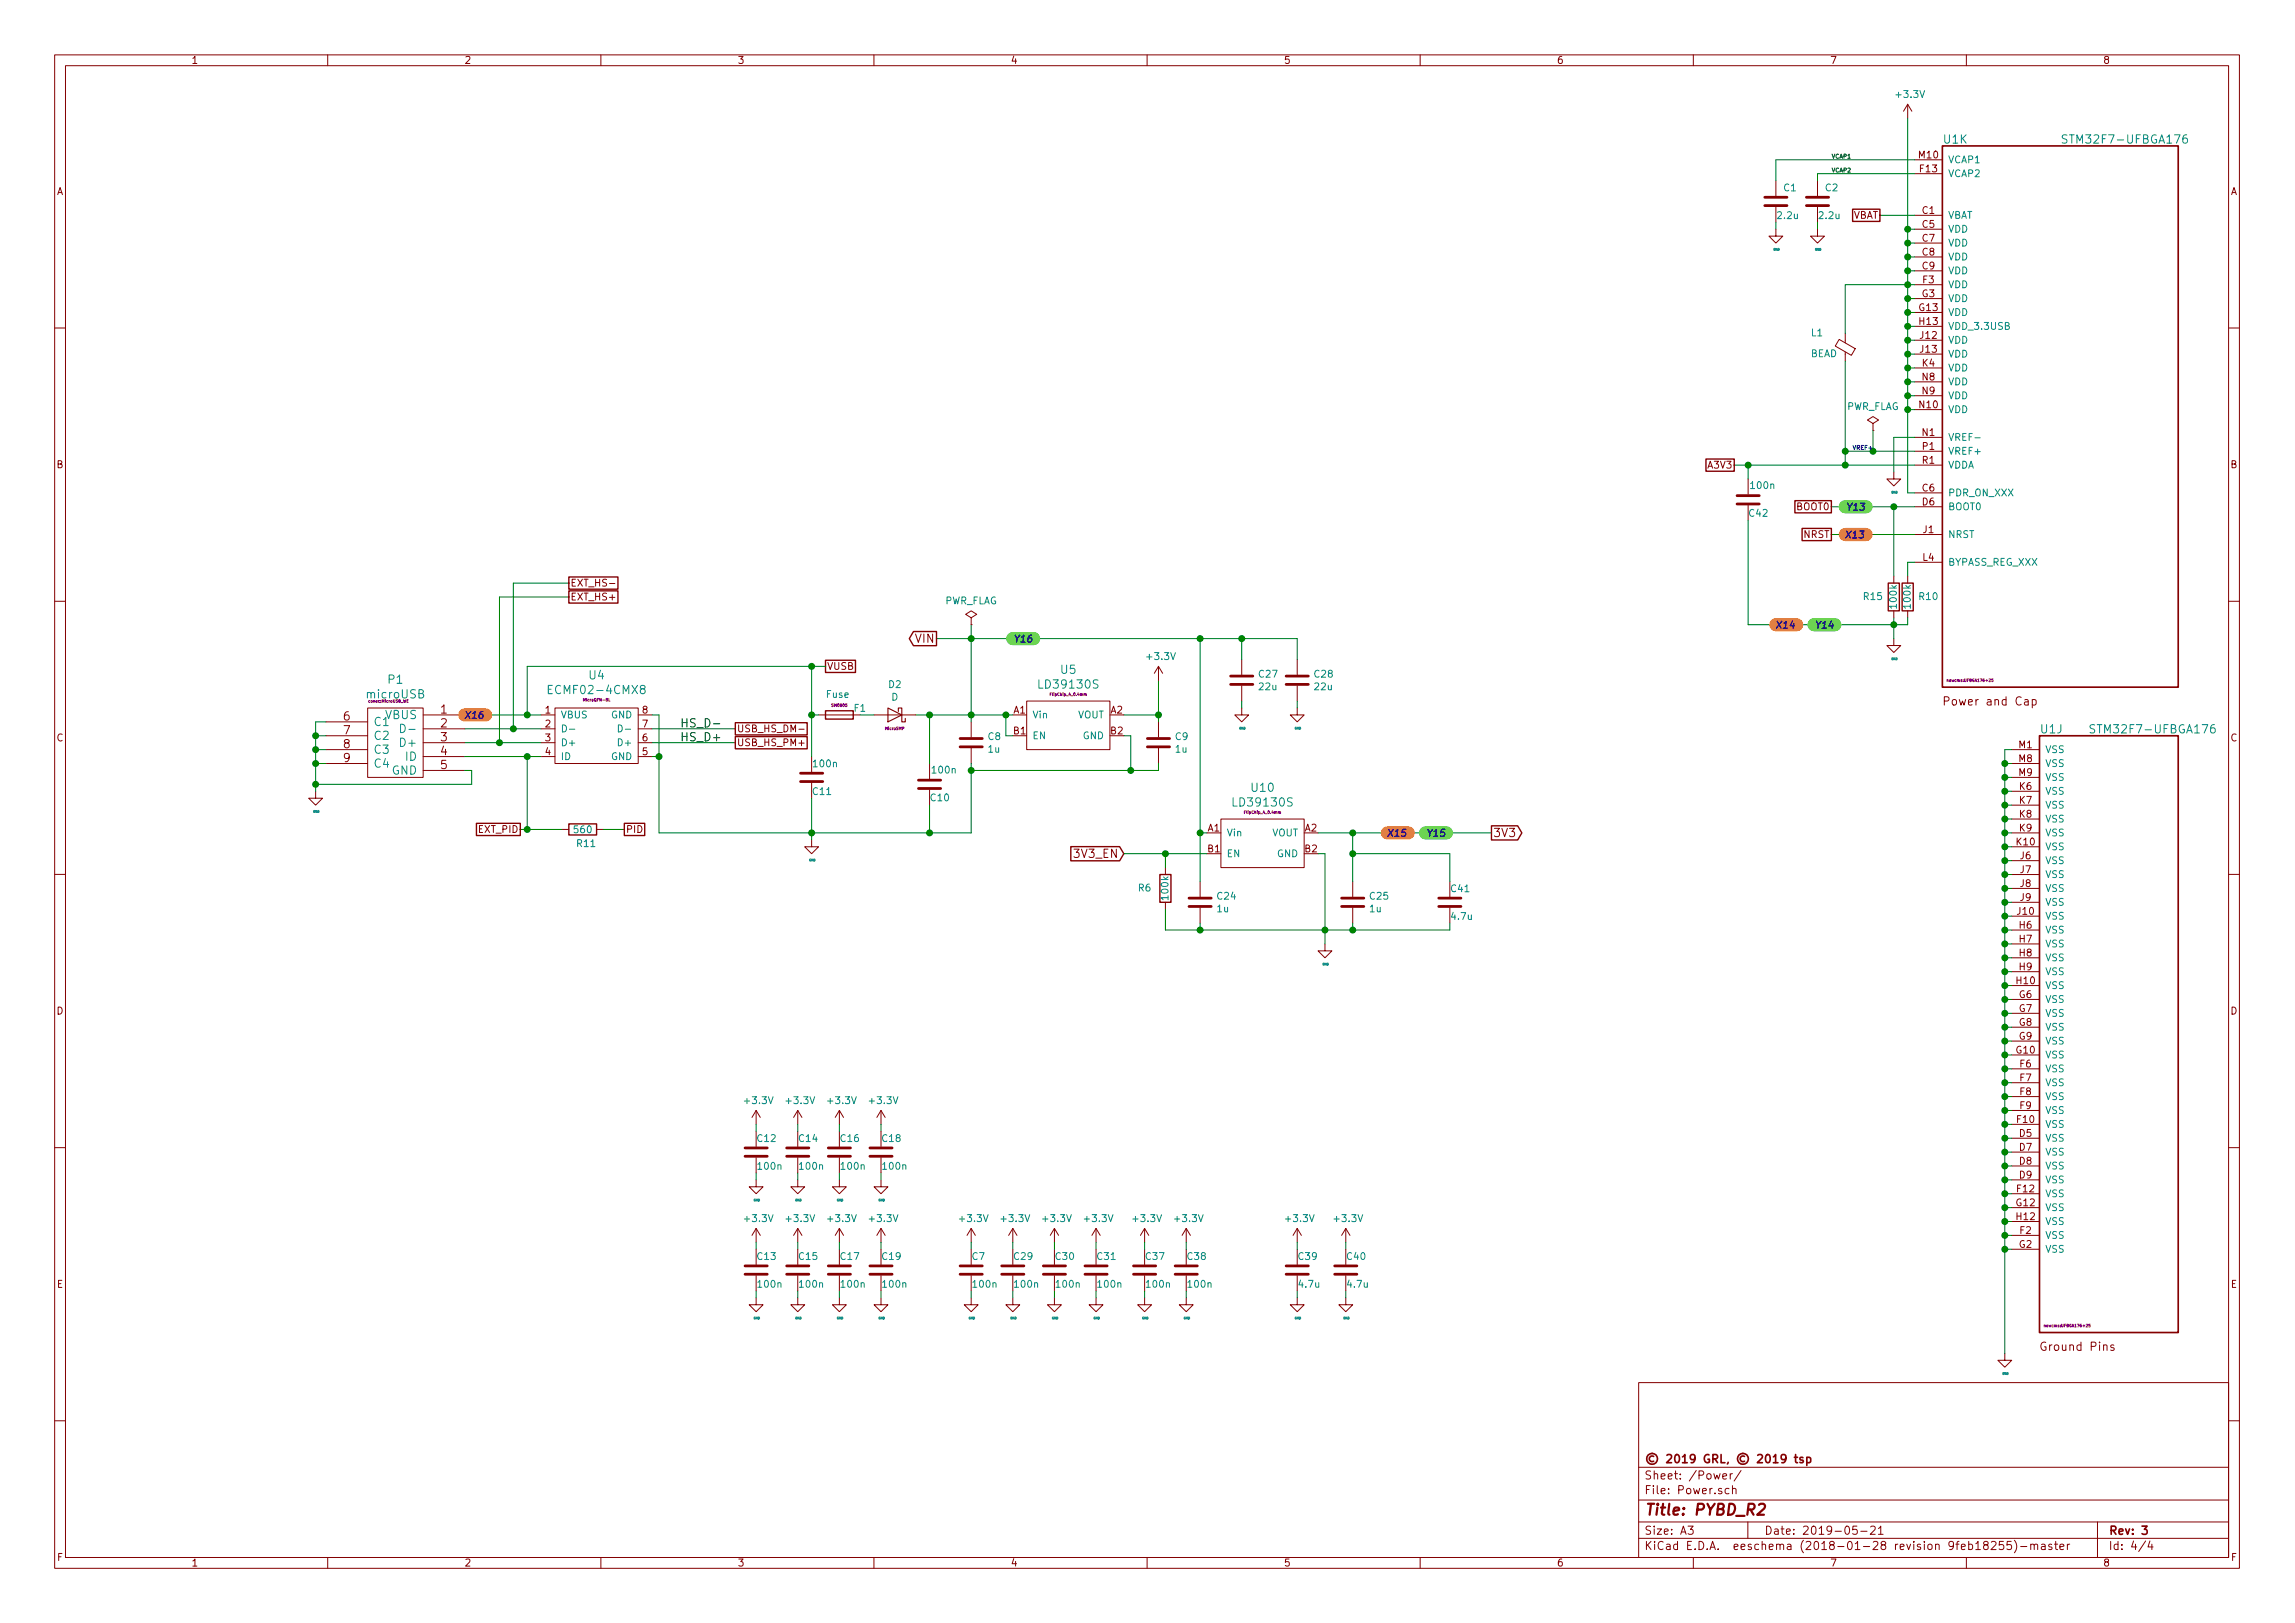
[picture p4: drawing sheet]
<svg xmlns="http://www.w3.org/2000/svg" width="420mm" height="297mm" viewBox="0 0 420 297" stroke-linecap="round" stroke-linejoin="round" font-family="sans-serif">
<defs><g id="words">
<text font-size="2.8" fill="#840000" x="301" y="277.3">Title: PYBD_R2</text>
<g font-size="2.1" fill="#008484">
<text x="355.9" y="26.3">U1K</text>
<text x="378.5" y="26.3">STM32F7-UFBGA176</text>
<text x="71.1" y="125.1">P1</text>
<text x="107.9" y="124.3">U4</text>
<text x="194.2" y="123.3">U5</text>
<text x="70.6" y="131.6">VBUS</text>
<text x="101.1" y="127">ECMF02-4CMX8</text>
<text x="190.5" y="126">LD39130S</text>
<text x="68.3" y="132.9">C1</text>
<text x="68.3" y="135.4">C2</text>
<text x="68.3" y="138">C3</text>
<text x="73.7" y="136.7">D+</text>
<text x="373.6" y="134.2">U1J</text>
<text x="383.6" y="134.2">STM32F7-UFBGA176</text>
<text x="68.3" y="140.5">C4</text>
<text x="71.7" y="141.8">GND</text>
<text x="74.3" y="139.2">ID</text>
<text x="226.1" y="147.6">LD39130S</text>
<text x="229.2" y="144.9">U10</text>
</g>
<g font-size="2.1" fill="#840000">
<text x="167.7" y="117.6">VIN</text>
<text x="62.9" y="131.9">6</text>
<text x="80.7" y="130.6">1</text>
<text x="356.7" y="129.1">Power and Cap</text>
<text x="62.9" y="134.4">7</text>
<text x="62.9" y="136.9">8</text>
<text x="80.7" y="133.1">2</text>
<text x="80.7" y="135.7">3</text>
<text x="62.9" y="139.5">9</text>
<text x="80.7" y="138.2">4</text>
<text x="80.7" y="140.8">5</text>
<text x="273.3" y="153.2">3V3</text>
<text x="196.9" y="157">3V3_EN</text>
<text x="374" y="247.2">Ground Pins</text>
<text x="301" y="267.8">© 2019 GRL, © 2019 tsp</text>
<text x="301" y="273.5">File: Power.sch</text>
<text x="301" y="270.8">Sheet: /Power/</text>
<text x="301" y="280.9">Size: A3</text>
<text x="323" y="280.9">Date: 2019-05-21</text>
<text x="386" y="280.9">Rev: 3</text>
<text x="301" y="283.7">KiCad E.D.A. eeschema (2018-01-28 revision 9feb18255)-master</text>
<text x="386" y="283.7">Id: 4/4</text>
</g>
<text font-size="2.1" fill="#840084" x="67.3" y="127.8">microUSB</text>
<g font-size="2.1">
<text x="124.5" y="133.1">HS_D-</text>
<text x="124.5" y="135.7">HS_D+</text>
</g>
<g font-size="1.8" fill="#840000">
<text x="35" y="11.7">1</text>
<text x="85" y="11.7">2</text>
<text x="135" y="11.7">3</text>
<text x="185" y="11.7">4</text>
<text x="235" y="11.7">5</text>
<text x="285" y="11.7">6</text>
<text x="335" y="11.7">7</text>
<text x="385" y="11.7">8</text>
<text x="351.4" y="29">M10</text>
<text x="10.4" y="35.7">A</text>
<text x="351.5" y="31.5">F13</text>
<text x="408.4" y="35.7">A</text>
<text x="339.1" y="40">VBAT</text>
<text x="351.9" y="39.2">C1</text>
<text x="351.9" y="41.7">C5</text>
<text x="351.9" y="44.2">C7</text>
<text x="351.9" y="46.8">C8</text>
<text x="351.9" y="49.3">C9</text>
<text x="352" y="51.9">F3</text>
<text x="351.4" y="56.9">G13</text>
<text x="351.4" y="59.5">H13</text>
<text x="351.9" y="54.4">G3</text>
<text x="351.6" y="62">J12</text>
<text x="351.6" y="64.6">J13</text>
<text x="351.9" y="67.1">K4</text>
<text x="351.9" y="69.6">N8</text>
<text x="351.4" y="74.7">N10</text>
<text x="351.9" y="72.2">N9</text>
<text x="351.9" y="79.8">N1</text>
<text x="352" y="82.3">P1</text>
<text x="10.4" y="85.7">B</text>
<text x="312.8" y="85.8">A3V3</text>
<text x="351.9" y="90">C6</text>
<text x="351.9" y="84.9">R1</text>
<text x="408.4" y="85.7">B</text>
<text x="328.9" y="93.4">BOOT0</text>
<text x="351.9" y="92.5">D6</text>
<text x="330.2" y="98.5">NRST</text>
<text x="352.1" y="97.6">J1</text>
<text x="104.4" y="107.4">EXT_HS-</text>
<text x="352" y="102.7">L4</text>
<text x="104.4" y="109.9">EXT_HS+</text>
<text x="151.4" y="122.6">VUSB</text>
<text x="99.8" y="130.6">1</text>
<text x="117.6" y="130.6">8</text>
<text x="185.6" y="130.6">A1</text>
<text x="203.4" y="130.6">A2</text>
<text x="10.4" y="135.7">C</text>
<text x="99.8" y="133.1">2</text>
<text x="99.8" y="135.7">3</text>
<text x="117.6" y="135.7">6</text>
<text x="117.6" y="133.1">7</text>
<text x="134.9" y="134">USB_HS_DM-</text>
<text x="134.9" y="136.6">USB_HS_PM+</text>
<text x="185.6" y="134.4">B1</text>
<text x="203.4" y="134.4">B2</text>
<text x="369.6" y="136.9">M1</text>
<text x="408.4" y="135.7">C</text>
<text x="99.8" y="138.2">4</text>
<text x="117.6" y="138.2">5</text>
<text x="369.6" y="139.5">M8</text>
<text x="369.6" y="142">M9</text>
<text x="369.7" y="144.6">K6</text>
<text x="369.7" y="147.1">K7</text>
<text x="369.7" y="149.6">K8</text>
<text x="87.6" y="152.4">EXT_PID</text>
<text x="114.6" y="152.4">PID</text>
<text x="221.1" y="152.2">A1</text>
<text x="221.1" y="156">B1</text>
<text x="238.9" y="152.2">A2</text>
<text x="238.9" y="156">B2</text>
<text x="369.2" y="154.7">K10</text>
<text x="369.7" y="152.2">K9</text>
<text x="369.9" y="157.3">J6</text>
<text x="369.9" y="159.8">J7</text>
<text x="369.4" y="167.4">J10</text>
<text x="369.9" y="162.3">J8</text>
<text x="369.9" y="164.9">J9</text>
<text x="369.7" y="170">H6</text>
<text x="369.7" y="172.5">H7</text>
<text x="369.7" y="175">H8</text>
<text x="369.7" y="177.6">H9</text>
<text x="10.4" y="185.7">D</text>
<text x="369.2" y="180.1">H10</text>
<text x="369.7" y="182.7">G6</text>
<text x="369.7" y="185.2">G7</text>
<text x="408.4" y="185.7">D</text>
<text x="369.7" y="187.7">G8</text>
<text x="369.7" y="190.3">G9</text>
<text x="369.2" y="192.8">G10</text>
<text x="369.8" y="195.4">F6</text>
<text x="369.8" y="197.9">F7</text>
<text x="369.8" y="200.4">F8</text>
<text x="369.8" y="203">F9</text>
<text x="369.3" y="205.5">F10</text>
<text x="369.7" y="208.1">D5</text>
<text x="369.7" y="210.6">D7</text>
<text x="369.7" y="213.1">D8</text>
<text x="369.7" y="215.7">D9</text>
<text x="369.2" y="220.8">G12</text>
<text x="369.3" y="218.2">F12</text>
<text x="369.2" y="223.3">H12</text>
<text x="369.8" y="225.8">F2</text>
<text x="369.7" y="228.4">G2</text>
<text x="10.4" y="235.7">E</text>
<text x="408.4" y="235.7">E</text>
<text x="10.5" y="285.7">F</text>
<text x="35" y="286.7">1</text>
<text x="85" y="286.7">2</text>
<text x="135" y="286.7">3</text>
<text x="185" y="286.7">4</text>
<text x="235" y="286.7">5</text>
<text x="285" y="286.7">6</text>
<text x="335" y="286.7">7</text>
<text x="385" y="286.7">8</text>
<text x="408.5" y="285.7">F</text>
</g>
<g font-size="1.8" fill="#008484">
<text x="347.3" y="17.9">+3.3V</text>
<text x="356.6" y="29.9">VCAP1</text>
<text x="326.6" y="35">C1</text>
<text x="334.2" y="35">C2</text>
<text x="356.6" y="32.4">VCAP2</text>
<text x="325.5" y="40.1">2.2u</text>
<text x="333.1" y="40.1">2.2u</text>
<text x="356.6" y="40">VBAT</text>
<text x="356.6" y="42.6">VDD</text>
<text x="356.6" y="45.1">VDD</text>
<text x="356.6" y="47.7">VDD</text>
<text x="356.6" y="50.2">VDD</text>
<text x="356.6" y="52.7">VDD</text>
<text x="356.6" y="57.8">VDD</text>
<text x="356.6" y="55.3">VDD</text>
<text x="331.4" y="65.4">BEAD</text>
<text x="331.6" y="61.6">L1</text>
<text x="356.6" y="60.4">VDD_3.3USB</text>
<text x="356.6" y="62.9">VDD</text>
<text x="356.6" y="65.4">VDD</text>
<text x="356.6" y="68">VDD</text>
<text x="356.6" y="70.5">VDD</text>
<text x="337.9" y="75">PWR_FLAG</text>
<text x="356.6" y="75.6">VDD</text>
<text x="356.6" y="73.1">VDD</text>
<text x="356.6" y="80.7">VREF-</text>
<text x="356.6" y="83.2">VREF+</text>
<text x="320.6" y="89.5">100n</text>
<text x="356.6" y="85.8">VDDA</text>
<text x="320.3" y="94.6">C42</text>
<text x="356.6" y="90.8">PDR_ON_XXX</text>
<text x="356.6" y="93.4">BOOT0</text>
<text x="356.6" y="98.5">NRST</text>
<text x="356.6" y="103.5">BYPASS_REG_XXX</text>
<text x="172.8" y="110.6">PWR_FLAG</text>
<text x="341.2" y="109.8">R15</text>
<text x="347.3" y="111.2" transform="rotate(-90 347.3 111.2)">100k</text>
<text x="349.8" y="111.2" transform="rotate(-90 349.8 111.2)">100k</text>
<text x="351.4" y="109.8">R10</text>
<text x="162.7" y="125.9">D2</text>
<text x="210.1" y="120.8">+3.3V</text>
<text x="230.5" y="124">C27</text>
<text x="240.7" y="124">C28</text>
<text x="102.6" y="131.5">VBUS</text>
<text x="111.9" y="131.5">GND</text>
<text x="151.3" y="127.7">Fuse</text>
<text x="156.4" y="130.3">F1</text>
<text x="163.2" y="128.2">D</text>
<text x="189" y="131.5">Vin</text>
<text x="197.3" y="131.5">VOUT</text>
<text x="230.6" y="126.3">22u</text>
<text x="240.7" y="126.3">22u</text>
<text x="102.6" y="136.6">D+</text>
<text x="113.5" y="136.6">D+</text>
<text x="180.9" y="135.4">C8</text>
<text x="180.9" y="137.8">1u</text>
<text x="189" y="135.3">EN</text>
<text x="198.2" y="135.3">GND</text>
<text x="215.2" y="135.4">C9</text>
<text x="215.2" y="137.8">1u</text>
<text x="374.4" y="137.8">VSS</text>
<text x="102.6" y="139.1">ID</text>
<text x="111.9" y="139.1">GND</text>
<text x="149" y="140.4">100n</text>
<text x="170.8" y="141.6">100n</text>
<text x="374.4" y="140.4">VSS</text>
<text x="374.4" y="142.9">VSS</text>
<text x="148.9" y="145.5">C11</text>
<text x="170.4" y="146.6">C10</text>
<text x="374.4" y="145.5">VSS</text>
<text x="374.4" y="148">VSS</text>
<text x="105.2" y="152.5">560</text>
<text x="105.7" y="155">R11</text>
<text x="224.5" y="153.1">Vin</text>
<text x="232.8" y="153.1">VOUT</text>
<text x="374.4" y="155.6">VSS</text>
<text x="374.4" y="150.5">VSS</text>
<text x="374.4" y="153.1">VSS</text>
<text x="224.5" y="156.9">EN</text>
<text x="233.8" y="156.9">GND</text>
<text x="374.4" y="158.2">VSS</text>
<text x="374.4" y="160.7">VSS</text>
<text x="208.4" y="163.2">R6</text>
<text x="213.9" y="164.6" transform="rotate(-90 213.9 164.6)">100k</text>
<text x="222.9" y="167">1u</text>
<text x="222.9" y="164.7">C24</text>
<text x="250.8" y="167">1u</text>
<text x="250.9" y="164.7">C25</text>
<text x="265.7" y="163.3">C41</text>
<text x="374.4" y="163.2">VSS</text>
<text x="374.4" y="165.8">VSS</text>
<text x="265.8" y="168.4">4.7u</text>
<text x="374.4" y="170.9">VSS</text>
<text x="374.4" y="173.4">VSS</text>
<text x="374.4" y="168.3">VSS</text>
<text x="374.4" y="175.9">VSS</text>
<text x="374.4" y="178.5">VSS</text>
<text x="374.4" y="183.6">VSS</text>
<text x="374.4" y="181">VSS</text>
<text x="374.4" y="186.1">VSS</text>
<text x="374.4" y="188.6">VSS</text>
<text x="374.4" y="191.2">VSS</text>
<text x="374.4" y="196.3">VSS</text>
<text x="374.4" y="193.7">VSS</text>
<text x="136.5" y="202.1">+3.3V</text>
<text x="144.1" y="202.1">+3.3V</text>
<text x="151.7" y="202.1">+3.3V</text>
<text x="159.3" y="202.1">+3.3V</text>
<text x="374.4" y="198.8">VSS</text>
<text x="374.4" y="201.3">VSS</text>
<text x="374.4" y="203.9">VSS</text>
<text x="138.7" y="209">C12</text>
<text x="146.3" y="209">C14</text>
<text x="153.9" y="209">C16</text>
<text x="161.6" y="209">C18</text>
<text x="374.4" y="209">VSS</text>
<text x="374.4" y="206.4">VSS</text>
<text x="138.9" y="214.1">100n</text>
<text x="146.5" y="214.1">100n</text>
<text x="154.1" y="214.1">100n</text>
<text x="161.7" y="214.1">100n</text>
<text x="374.4" y="211.5">VSS</text>
<text x="374.4" y="214">VSS</text>
<text x="374.4" y="216.6">VSS</text>
<text x="374.4" y="219.1">VSS</text>
<text x="374.4" y="221.7">VSS</text>
<text x="136.5" y="223.7">+3.3V</text>
<text x="144.1" y="223.7">+3.3V</text>
<text x="151.7" y="223.7">+3.3V</text>
<text x="159.3" y="223.7">+3.3V</text>
<text x="175.8" y="223.7">+3.3V</text>
<text x="183.5" y="223.7">+3.3V</text>
<text x="191.1" y="223.7">+3.3V</text>
<text x="198.7" y="223.7">+3.3V</text>
<text x="207.6" y="223.7">+3.3V</text>
<text x="215.2" y="223.7">+3.3V</text>
<text x="235.5" y="223.7">+3.3V</text>
<text x="244.4" y="223.7">+3.3V</text>
<text x="374.4" y="226.7">VSS</text>
<text x="374.4" y="224.2">VSS</text>
<text x="138.7" y="230.6">C13</text>
<text x="146.3" y="230.6">C15</text>
<text x="153.9" y="230.6">C17</text>
<text x="161.6" y="230.6">C19</text>
<text x="178" y="230.6">C7</text>
<text x="185.7" y="230.6">C29</text>
<text x="193.3" y="230.6">C30</text>
<text x="200.9" y="230.6">C31</text>
<text x="209.8" y="230.6">C37</text>
<text x="217.4" y="230.6">C38</text>
<text x="237.8" y="230.6">C39</text>
<text x="246.7" y="230.6">C40</text>
<text x="374.4" y="229.3">VSS</text>
<text x="138.9" y="235.7">100n</text>
<text x="146.5" y="235.7">100n</text>
<text x="154.1" y="235.7">100n</text>
<text x="161.7" y="235.7">100n</text>
<text x="178.3" y="235.7">100n</text>
<text x="185.9" y="235.7">100n</text>
<text x="193.5" y="235.7">100n</text>
<text x="201.1" y="235.7">100n</text>
<text x="210" y="235.7">100n</text>
<text x="217.6" y="235.7">100n</text>
<text x="237.9" y="235.7">4.7u</text>
<text x="246.8" y="235.7">4.7u</text>
</g>
<g font-size="1.8" fill="#0000c2">
<text x="337.8" y="93.5">Y13</text>
<text x="337.6" y="98.5">X13</text>
<text x="185.4" y="117.6">Y16</text>
<text x="324.9" y="115">X14</text>
<text x="332.1" y="115">Y14</text>
<text x="84.8" y="131.6">X16</text>
<text x="253.7" y="153.1">X15</text>
<text x="261" y="153.1">Y15</text>
</g>
<g font-size="1.1">
<text x="335.3" y="29">VCAP1</text>
<text x="335.3" y="31.6">VCAP2</text>
</g>
<text font-size="1.1" fill="#0000c2" x="339.1" y="82.3">VREF+</text>
<g font-size=".7" fill="#840084">
<text x="356.7" y="124.8">newcms:UFBGA176+25</text>
<text x="67.5" y="128.6">conec:MicroUSB_WE</text>
<text x="107" y="128.4">MicroQFN-8L</text>
<text x="152.3" y="129.3">SM0805</text>
<text x="192.5" y="127.3">FlipChip_4_0.4mm</text>
<text x="162.1" y="133.6">MicroSMP</text>
<text x="228" y="148.9">FlipChip_4_0.4mm</text>
<text x="374.5" y="242.9">newcms:UFBGA176+25</text>
</g>
<g font-size=".5" fill="#008484">
<text x="324.7" y="45.9">GND</text>
<text x="332.3" y="45.9">GND</text>
<text x="346.3" y="90.3">GND</text>
<text x="346.3" y="120.8">GND</text>
<text x="226.9" y="133.5">GND</text>
<text x="237" y="133.5">GND</text>
<text x="57.3" y="148.7">GND</text>
<text x="148.1" y="157.6">GND</text>
<text x="242.1" y="176.7">GND</text>
<text x="138" y="219.8">GND</text>
<text x="145.6" y="219.8">GND</text>
<text x="153.2" y="219.8">GND</text>
<text x="160.8" y="219.8">GND</text>
<text x="138" y="241.4">GND</text>
<text x="145.6" y="241.4">GND</text>
<text x="153.2" y="241.4">GND</text>
<text x="160.8" y="241.4">GND</text>
<text x="177.3" y="241.4">GND</text>
<text x="185" y="241.4">GND</text>
<text x="192.6" y="241.4">GND</text>
<text x="200.2" y="241.4">GND</text>
<text x="209.1" y="241.4">GND</text>
<text x="216.7" y="241.4">GND</text>
<text x="237" y="241.4">GND</text>
<text x="245.9" y="241.4">GND</text>
<text x="366.6" y="251.6">GND</text>
</g>
</g></defs>
<g fill="none" stroke="#840000" stroke-width=".18">
<path d="M10 10h400v277h-400zM12 12h396v273.1h-396zM60 10v2M110 10v2M160 10v2M210 10v2M260 10v2M310 10v2M349.2 19.1l-.7 1.3M349.2 19.1v2.5M349.2 19.1l.8 1.3M360 10v2"/>
<path d="M325.1 33.1v2.8M325.1 37.9v2.8M332.7 33.1v2.8M332.7 37.9v2.8M350.5 39.4h5.1M350.5 31.8h5.1M350.5 29.2h5.1M325.1 41.9v1.3h1.3l-1.3 1.3-1.3-1.3h1.3M332.7 41.9v1.3h1.3l-1.3 1.3-1.2-1.3h1.2M350.5 41.9h5.1M350.5 44.5h5.1M350.5 47h5.1"/>
<path d="M350.5 49.6h5.1M350.5 52.1h5.1M350.5 57.2h5.1M350.5 54.6h5.1M350.5 59.7h5.1M10 60h2M336.7 62.1l2.9 1.7-.7 1.2-2.9-1.7zM337.8 61v1.7M337.8 64.4v1.7M342.9 77.5l1-.6-1-.7-1 .7 1 .6v1.3M342.9 78.8h.1M350.5 62.3h5.1"/>
<path d="M350.5 64.8h5.1M350.5 67.3h5.1M350.5 75h5.1M350.5 69.9h5.1M350.5 72.4h5.1M408 60h2M320 87.7v2.8M320 92.5v2.8M346.7 86.4v1.3h1.3l-1.3 1.2-1.3-1.2h1.3M350.5 90.2h5.1M350.5 92.7h5.1M350.5 97.8h5.1"/>
<path d="M350.5 80h5.1M350.5 82.6h5.1M350.5 85.1h5.1M10 110h2M111.6 106.8h1M177.8 113.1l1-.7-1-.6-1 .6 1 .7v1.2M177.8 114.3h.1M346.7 116.9v1.2h1.3l-1.3 1.3-1.3-1.3h1.3M346.7 105.4v1.3M346.7 111.8v1.3M349.2 105.4v1.3M349.2 111.8v1.3"/>
<path d="M350.5 102.9h5.1M408 110h2M59.7 132.1h7.6M59.7 134.7h7.6M59.7 137.2h7.6M59.7 139.7h7.6M67.3 129.6h10.2v12.7h-10.2zM77.5 130.8h7.6M77.5 133.4h7.6M77.5 135.9h7.6M77.5 138.5h7.6M99.1 130.8h2.5"/>
<path d="M99.1 133.4h2.5M99.1 135.9h2.5M99.1 138.5h2.5M101.6 129.6h15.2v10.1h-15.2zM116.8 130.8h2.6M116.8 133.4h2.6M116.8 135.9h2.6M116.8 138.5h2.6M146.3 133.5h.9M146.3 136h.9M148.6 138.5v2.8M149.9 130.8h6.3"/>
<path d="M160 130.8h7.6M170.2 139.7v2.8M177.8 132.1v2.8M177.8 136.9v2.8M188 128.3h15.2v8.9h-15.2zM212.1 122v2.5M212.1 132.1v2.8M212.1 136.9v2.8M212.1 122l-.8 1.2M212.1 122l.8 1.2M227.3 129.6v1.2h1.3l-1.3 1.3-1.2-1.3h1.2M227.3 120.7v2.8"/>
<path d="M227.3 125.5v2.8M237.5 129.6v1.2h1.3l-1.3 1.3-1.3-1.3h1.3M237.5 120.7v2.8M237.5 125.5v2.8M356 128.3l.7-.1 .1-.2-.1-.4-.7-.1v1.5M368.3 137.2h5.1M368.3 139.7h5.1M372.1 128.1l.4-.1 .3 .3-.2 .7h-.5M372.1 128v1.6M57.8 144.8v1.3h1.3l-1.3 1.3-1.3-1.3h1.3M77.5 141h7.6M102.9 151.8h1.2"/>
<path d="M109.2 151.8h1.3M148.6 153.7v1.3h1.3l-1.3 1.2-1.3-1.2h1.3M148.6 143.3v2.8M170.2 144.6v2.8M213.4 158.8v1.3M223.5 149.9h15.3v8.9h-15.3zM368.3 157.5h5.1M368.3 155h5.1M368.3 144.8h5.1M368.3 147.4h5.1M368.3 149.9h5.1M368.3 152.4h5.1"/>
<path d="M368.3 142.3h5.1M10 160h2M213.4 165.1v1.3M219.7 161.3v2.8M219.7 166.2v2.7M242.6 172.8v1.2h1.2l-1.2 1.3-1.3-1.3h1.3M247.6 161.3v2.8M247.6 166.2v2.7M265.4 161.3v2.8M265.4 166.2v2.7M368.3 160.1h5.1M368.3 170.2h5.1"/>
<path d="M368.3 172.8h5.1M368.3 175.3h5.1M368.3 177.8h5.1M368.3 167.7h5.1M368.3 162.6h5.1M368.3 165.1h5.1M408 160h2M368.3 195.6h5.1M368.3 198.2h5.1M368.3 193.1h5.1M368.3 182.9h5.1M368.3 185.5h5.1"/>
<path d="M368.3 188h5.1M368.3 190.5h5.1M368.3 180.4h5.1M10 210h2M138.4 215.9v1.3h1.3l-1.3 1.3-1.2-1.3h1.2M138.4 203.2v2.6M138.4 207v2.8M138.4 211.9v2.8M138.4 203.2l-.7 1.3M138.4 203.2l.8 1.3M146 215.9v1.3h1.3l-1.3 1.3-1.2-1.3h1.2M146 203.2v2.6"/>
<path d="M146 207v2.8M146 211.9v2.8M146 203.2l-.7 1.3M146 203.2l.8 1.3M153.7 215.9v1.3h1.2l-1.2 1.3-1.3-1.3h1.3M153.7 203.2v2.6M153.7 207v2.8M153.7 211.9v2.8M153.7 203.2l-.8 1.3M153.7 203.2l.7 1.3M161.3 215.9v1.3h1.3l-1.3 1.3-1.3-1.3h1.3M161.3 203.2v2.6"/>
<path d="M161.3 207v2.8M161.3 211.9v2.8M161.3 203.2l-.8 1.3M161.3 203.2l.8 1.3M368.3 208.3h5.1M368.3 210.9h5.1M368.3 213.4h5.1M368.3 215.9h5.1M368.3 205.8h5.1M368.3 218.5h5.1M368.3 200.7h5.1M368.3 203.2h5.1"/>
<path d="M408 210h2M138.4 237.5v1.3h1.3l-1.3 1.3-1.2-1.3h1.2M138.4 224.8v2.6M138.4 228.6v2.8M138.4 233.5v2.8M138.4 224.8l-.7 1.3M138.4 224.8l.8 1.3M146 237.5v1.3h1.3l-1.3 1.3-1.2-1.3h1.2M146 224.8v2.6M146 228.6v2.8M146 233.5v2.8M146 224.8l-.7 1.3"/>
<path d="M146 224.8l.8 1.3M153.7 237.5v1.3h1.2l-1.2 1.3-1.3-1.3h1.3M153.7 224.8v2.6M153.7 228.6v2.8M153.7 233.5v2.8M153.7 224.8l-.8 1.3M153.7 224.8l.7 1.3M161.3 237.5v1.3h1.3l-1.3 1.3-1.3-1.3h1.3M161.3 224.8v2.6M161.3 228.6v2.8M161.3 233.5v2.8M161.3 224.8l-.8 1.3"/>
<path d="M161.3 224.8l.8 1.3M177.8 237.5v1.3h1.3l-1.3 1.3-1.3-1.3h1.3M177.8 224.8v2.6M177.8 228.6v2.8M177.8 233.5v2.8M177.8 224.8l-.8 1.3M177.8 224.8l.8 1.3M185.4 237.5v1.3h1.3l-1.3 1.3-1.3-1.3h1.3M185.4 224.8v2.6M185.4 228.6v2.8M185.4 233.5v2.8M185.4 224.8l-.7 1.3"/>
<path d="M185.4 224.8l.8 1.3M193 237.5v1.3h1.3l-1.3 1.3-1.2-1.3h1.2M193 224.8v2.6M193 228.6v2.8M193 233.5v2.8M193 224.8l-.7 1.3M193 224.8l.8 1.3M200.7 237.5v1.3h1.2l-1.2 1.3-1.3-1.3h1.3M200.7 224.8v2.6M200.7 228.6v2.8M200.7 233.5v2.8M200.7 224.8l-.8 1.3"/>
<path d="M200.7 224.8l.7 1.3M209.5 237.5v1.3h1.3l-1.3 1.3-1.2-1.3h1.2M209.5 224.8v2.6M209.5 228.6v2.8M209.5 233.5v2.8M209.5 224.8l-.7 1.3M209.5 224.8l.8 1.3M217.2 237.5v1.3h1.2l-1.2 1.3-1.3-1.3h1.3M217.2 224.8v2.6M217.2 228.6v2.8M217.2 233.5v2.8M217.2 224.8l-.8 1.3"/>
<path d="M217.2 224.8l.7 1.3M237.5 237.5v1.3h1.3l-1.3 1.3-1.3-1.3h1.3M237.5 224.8v2.6M237.5 228.6v2.8M237.5 233.5v2.8M237.5 224.8l-.8 1.3M237.5 224.8l.8 1.3M246.4 237.5v1.3h1.2l-1.2 1.3-1.3-1.3h1.3M246.4 224.8v2.6M246.4 228.6v2.8M246.4 233.5v2.8M246.4 224.8l-.8 1.3"/>
<path d="M246.4 224.8l.7 1.3M368.3 226.1h5.1M368.3 221h5.1M368.3 228.6h5.1M368.3 223.6h5.1M300 253h108v32.1h-108zM367 247.7v1.3h1.3l-1.3 1.2-1.2-1.2h1.2M387 246.2a.37 .37 0 0 0-.6 .1l.1 .3 .6 .2-.3 .4-.4-.1M10 260h2M300 278.5h108M300 274.5h108M300 268.5h108"/>
<path d="M309 279.3h1l-.5 .6 .4 .1v.7l-.2 .1-.7-.1M315.4 270.2l.7-.1v-.3l-.5-.1-.2 .2 .1 .7h.6M316.5 272.5l-.4-.1-.3 .3 .1 .6 .2 .1 .4-.1M316.8 269.7v1M317.2 272.5a.37 .37 0 0 1 .6 .1v.8M317.2 269.7l-.4 .1v.2M317.2 271.9v1.5M318.7 269.1l-1.2 2M320 278.5v3M340 279.3h-.8v.7l.2-.1h.5l.1 .3v.5l-.2 .1-.6-.1M342.5 279.5l.2-.2h.3l.3 .2v.2v.2l-.9 .9h.9M343.9 279.7l.4-.4v1.5"/>
<path d="M384 278.5v6.6M408 260h2M60 285.1v1.9M110 285.1v1.9M160 285.1v1.9M210 285.1v1.9M260 285.1v1.9M300 281.5h108M310 285.1v1.9M340.7 280.2h1.1M343.9 280.8h.9M360 285.1v1.9"/>
<path d="M363.4 282.7l-.3-.2 .3-.4 .5 .2v.4a.52 .52 0 0 0-.7 .2 .52 .52 0 0 0 .1 .6l.4 .1 .2-.1 .1-.5-.3-.3M364.6 282.3l.2-.2h.3l.3 .2v.2l-.9 1.1h.9M366.8 282.1h-.7l-.1 .7 .2-.1h.5l.2 .3-.1 .5-.2 .1-.6-.1M368.2 282.1h-.7l-.1 .7 .2-.1h.5l.2 .3-.1 .5-.2 .1-.6-.1M368.8 281.9a1.71 1.71 0 0 1 0 2.3M369.9 283h1.2M371.8 282.7l.2-.1 .3 .1 .1 .9M371.8 282.6v1M372.4 282.8l.2-.2 .4 .1v.9M373.8 282.7h.5l.1 .9M374.4 283h-.5l-.2 .2 .1 .3 .1 .1 .5-.1M375.6 282.7l-.3-.1-.2 .2v.2l.5 .2v.3h-.5"/>
<path d="M376.1 282.6h.6M376.4 282.1v1.3l.3 .2M377.1 283.1l.8-.1-.1-.3-.5-.1-.2 .2 .1 .7h.6M378.5 282.6v1M378.9 282.6l-.3 .1-.1 .2M392.8 282l-1.3 2M393.6 282l-.4 1.1h1M394 282.6v1"/>
</g>
<path d="M355.6 26.7h43.2v99.1h-43.2zM373.4 134.7h25.4v109.2h-25.4zM324.7 266.6l.4-.4v1.5M324.7 267.7h.8M326.9 266.8l-.3 .3h-.4l-.1-.3 .1-.5 .4-.1 .3 .2a1.13 1.13 0 0 1-.3 1.2l-.4 .1M328.5 266.7h.6M328.7 266.2v1.3l.4 .2M330.1 266.8l-.4-.1-.2 .2 .1 .2 .5 .2v.3h-.6M330.8 266.8l.4-.1 .3 .3-.1 .6-.2 .1-.4-.1M330.8 266.7v1.5M392.2 279.3h.9l-.5 .6 .4 .1v.7l-.2 .1-.6-.1" fill="none" stroke="#840000" stroke-width=".3"/>
<path d="M322 275.4l.3-.2h.5l.3 .2v.4l-.1 .3-1.3 1.1h1.2" fill="none" stroke="#840000" stroke-width=".41"/>
<g fill="none" stroke="#840000" stroke-width=".51">
<path d="M323.1 37.6h4.1M323.1 36.1h4.1M330.7 37.6h4.1M330.7 36.1h4.1M318 90.7h4.1M318 92.2h4.1M175.8 136.7h4M175.8 135.2h4M210.1 136.7h4M210.1 135.2h4M225.3 125.3h4.1M225.3 123.7h4.1"/>
<path d="M235.5 125.3h4M235.5 123.7h4M146.6 143h4M146.6 141.5h4M168.1 142.8h4.1M168.1 144.3h4.1M217.7 165.9h4M217.7 164.4h4M245.6 165.9h4.1M245.6 164.4h4.1M263.4 165.9h4.1M263.4 164.4h4.1"/>
<path d="M136.4 211.6h4.1M136.4 210.1h4.1M144 211.6h4.1M144 210.1h4.1M151.6 211.6h4.1M151.6 210.1h4.1M159.3 211.6h4M159.3 210.1h4M136.4 233.2h4.1M136.4 231.7h4.1M144 233.2h4.1M144 231.7h4.1"/>
<path d="M151.6 233.2h4.1M151.6 231.7h4.1M159.3 233.2h4M159.3 231.7h4M175.8 233.2h4M175.8 231.7h4M183.4 233.2h4.1M183.4 231.7h4.1M191 233.2h4.1M191 231.7h4.1M198.6 233.2h4.1M198.6 231.7h4.1"/>
<path d="M207.5 233.2h4.1M207.5 231.7h4.1M215.1 233.2h4.1M215.1 231.7h4.1M235.5 233.2h4M235.5 231.7h4M244.3 233.2h4.1M244.3 231.7h4.1"/>
</g>
<g fill="none" stroke="#840000" stroke-width=".25">
<path d="M339.2 38.3h5v2.2h-5zM312.3 84h5.2v2.2h-5.2zM328.6 91.6h6.7v2.3h-6.7zM329.9 96.7h5.4v2.2h-5.4zM104.1 105.6h9v2.2h-9zM104.1 108.1h9v2.3h-9zM167.2 115.6h4.2v2.6h-4.2l-.7-1.3zM345.7 106.7h2v5.1h-2zM348.2 106.7h2.1v5.1h-2.1zM134.6 132.3h13.2v2.2h-13.2zM134.6 134.8h13.2v2.2h-13.2zM151.1 130.1h5.1v1.5h-5.1z"/>
<path d="M151.1 120.8h5.5v2.3h-5.5zM87.2 150.7h8v2.2h-8zM104.1 150.8h5.1v2h-5.1zM114.3 150.7h3.7v2.2h-3.7zM196 155h9l.7 1.2-.7 1.3h-9zM273 151.1h4.9l.7 1.3-.7 1.3h-4.9zM212.3 160.1h2.1v5h-2.1z"/>
</g>
<g fill="none" stroke="#008484" stroke-width=".18">
<path d="M378.4 24.8l-.5-.1-.4 .3 .1 .3 .8 .3v.4a.62 .62 0 0 1-.9 .1M400.3 24.7a.59 .59 0 0 0-.7 .6l.1 .8 .5 .1 .2-.2 .1-.5-.2-.2h-.4l-.3 .2M361.6 80.1h.9M73.3 132.5a.77 .77 0 0 1 .9 .8 .77 .77 0 0 1-.9 .8zM74.9 133.5h1.1M76.7 126.9l.7-.1 .1-.3-.3-.3h-.5v1.5h.6l.3-.3a.41 .41 0 0 0-.4-.5M100.4 126.1h.5M101.1 125.4h-.7v1.6h.7M103 132.7a.64 .64 0 0 1 .7 .6 .64 .64 0 0 1-.7 .6zM104.2 133.5h1M113.2 132.7a.64 .64 0 0 1 .7 .6 .64 .64 0 0 1-.7 .6zM114.5 133.5h.9"/>
<path d="M117.5 126.1l-.3-.3 .1-.2 .2-.2 .5 .2 .1 .2-.1 .2-.5 .1-.3 .3 .1 .4 .2 .2 .5-.1 .1-.2-.1-.5-.2-.1M383.5 132.7l-.6-.1-.3 .3 .1 .3 .7 .4v.4a.62 .62 0 0 1-.8 .1M405.4 132.6a.59 .59 0 0 0-.7 .7l.1 .8h.5l.2-.1 .1-.5-.2-.2-.4-.1-.3 .3"/>
</g>
<path d="M162.6 129.6l2.5 1.2-2.5 1.3zM164.5 130.2v-.6h.6v2.5h.6v-.6" fill="none" stroke="#840000" stroke-width=".2"/>
<g fill="none" stroke="#008400" stroke-width=".18">
<path d="M344.2 39.4h6.3M349.2 21.6v68.6h1.3M350.5 31.8h-17.8v1.3M350.5 29.2h-25.4v3.9M325.1 40.7v1.2M332.7 40.7v1.2M349.2 41.9h1.3M349.2 44.5h1.3M349.2 47h1.3M349.2 49.6h1.3M349.2 54.6h1.3M349.2 57.2h1.3"/>
<path d="M349.2 59.7h1.3M350.5 52.1h-12.7v8.9M337.8 66.1v19M342.9 78.8v3.8M349.2 62.3h1.3M349.2 64.8h1.3M349.2 67.3h1.3M349.2 69.9h1.3M349.2 72.4h1.3M349.2 75h1.3M317.5 85.1h33M320 95.3v19h29.2v-1.2"/>
<path d="M320 85.1v2.6M335.3 92.7h15.2M335.3 97.8h15.2M337.8 82.6h12.7M346.7 92.7v12.7M350.5 80h-3.8v6.4M104.1 106.7h-10.1v26.7M104.1 109.3h-12.7v26.6M171.4 116.9h66.1v3.8M177.8 114.3v17.8M219.7 116.9v44.4M227.3 116.9v3.8"/>
<path d="M346.7 113.1v3.8M350.5 102.9h-1.3v2.5M57.8 134.7h1.9M57.8 137.2h1.9M57.8 139.7h1.9M59.7 132.1h-1.9v12.7M85.1 130.8h14M85.1 133.4h14M85.1 135.9h14M85.1 138.5h14M96.5 138.5v13.3M119.4 130.8h1.2v21.6h57.2v-12.7"/>
<path d="M119.4 133.4h15.2M119.4 135.9h15.2M119.4 138.5h1.2M148.6 130.8h1.3M148.6 122v16.5M151.1 122h-54.6v8.8M157.5 130.8h2.5M167.6 130.8h17.8M170.2 130.8v8.9M184.1 130.8v3.9h1.3M205.7 130.8h6.4M205.7 134.7h1.3v6.3"/>
<path d="M212.1 124.5v7.6M212.1 139.7v1.3h-34.3M227.3 128.3v1.3M237.5 128.3v1.3M367 139.7h1.3M368.3 137.2h-1.3v110.5M85.1 141h1.3v2.5h-28.6M95.2 151.8h7.7M110.5 151.8h3.8M148.6 146.1v7.6M170.2 147.4v5M205.7 156.2h15.3"/>
<path d="M213.4 156.2v2.6M219.7 152.4h1.3M241.3 152.4h31.7M241.3 156.2h1.3v16.6M247.6 156.2h17.8v5.1M247.6 152.4v8.9M367 152.4h1.3M367 142.3h1.3M367 144.8h1.3M367 147.4h1.3M367 149.9h1.3M367 155h1.3"/>
<path d="M367 157.5h1.3M213.4 166.4v3.8h52v-1.3M219.7 168.9v1.3M247.6 168.9v1.3M367 170.2h1.3M367 160.1h1.3M367 162.6h1.3M367 165.1h1.3M367 167.7h1.3M367 172.8h1.3M367 175.3h1.3M367 177.8h1.3"/>
<path d="M367 180.4h1.3M367 182.9h1.3M367 185.5h1.3M367 188h1.3M367 190.5h1.3M367 193.1h1.3M367 195.6h1.3M367 198.2h1.3M138.4 205.8v1.2M138.4 214.7v1.2M146 205.8v1.2M146 214.7v1.2"/>
<path d="M153.7 205.8v1.2M153.7 214.7v1.2M161.3 205.8v1.2M161.3 214.7v1.2M367 200.7h1.3M367 203.2h1.3M367 205.8h1.3M367 208.3h1.3M367 210.9h1.3M367 213.4h1.3M367 215.9h1.3M367 218.5h1.3"/>
<path d="M138.4 227.4v1.2M138.4 236.3v1.2M146 227.4v1.2M146 236.3v1.2M153.7 227.4v1.2M153.7 236.3v1.2M161.3 227.4v1.2M161.3 236.3v1.2M177.8 227.4v1.2M177.8 236.3v1.2M185.4 227.4v1.2M185.4 236.3v1.2"/>
<path d="M193 227.4v1.2M193 236.3v1.2M200.7 227.4v1.2M200.7 236.3v1.2M209.5 227.4v1.2M209.5 236.3v1.2M217.2 227.4v1.2M217.2 236.3v1.2M237.5 227.4v1.2M237.5 236.3v1.2M246.4 227.4v1.2M246.4 236.3v1.2"/>
<path d="M367 228.6h1.3M367 221h1.3M367 223.6h1.3M367 226.1h1.3"/>
</g>
<g fill="#008400" stroke="#008400" stroke-width=".25">
<circle cx="177.8" cy="130.8" r=".51"/>
<circle cx="177.8" cy="141" r=".51"/>
<circle cx="148.6" cy="152.4" r=".51"/>
<circle cx="170.2" cy="152.4" r=".51"/>
<circle cx="212.1" cy="130.8" r=".51"/>
<circle cx="57.8" cy="134.7" r=".51"/>
<circle cx="57.8" cy="137.2" r=".51"/>
<circle cx="57.8" cy="139.7" r=".51"/>
<circle cx="177.8" cy="116.9" r=".51"/>
<circle cx="170.2" cy="130.8" r=".51"/>
<circle cx="120.7" cy="138.5" r=".51"/>
<circle cx="96.5" cy="130.8" r=".51"/>
<circle cx="148.6" cy="130.8" r=".51"/>
<circle cx="96.5" cy="138.5" r=".51"/>
<circle cx="91.4" cy="135.9" r=".51"/>
<circle cx="94" cy="133.4" r=".51"/>
<circle cx="96.5" cy="151.8" r=".51"/>
<circle cx="207" cy="141" r=".51"/>
<circle cx="184.2" cy="130.8" r=".51"/>
<circle cx="219.7" cy="152.4" r=".51"/>
<circle cx="242.6" cy="170.2" r=".51"/>
<circle cx="247.7" cy="152.4" r=".51"/>
<circle cx="349.2" cy="41.9" r=".51"/>
<circle cx="349.2" cy="44.5" r=".51"/>
<circle cx="349.2" cy="47" r=".51"/>
<circle cx="349.2" cy="49.6" r=".51"/>
<circle cx="349.2" cy="52.1" r=".51"/>
<circle cx="337.8" cy="82.6" r=".51"/>
<circle cx="367" cy="139.7" r=".51"/>
<circle cx="367" cy="142.3" r=".51"/>
<circle cx="367" cy="144.8" r=".51"/>
<circle cx="367" cy="147.4" r=".51"/>
<circle cx="367" cy="228.6" r=".51"/>
<circle cx="342.9" cy="82.6" r=".51"/>
<circle cx="346.7" cy="92.7" r=".51"/>
<circle cx="367" cy="149.9" r=".51"/>
<circle cx="367" cy="152.4" r=".51"/>
<circle cx="367" cy="155" r=".51"/>
<circle cx="367" cy="157.5" r=".51"/>
<circle cx="367" cy="160.1" r=".51"/>
<circle cx="367" cy="162.6" r=".51"/>
<circle cx="367" cy="165.1" r=".51"/>
<circle cx="367" cy="167.7" r=".51"/>
<circle cx="367" cy="170.2" r=".51"/>
<circle cx="367" cy="172.8" r=".51"/>
<circle cx="367" cy="175.3" r=".51"/>
<circle cx="367" cy="177.8" r=".51"/>
<circle cx="367" cy="180.4" r=".51"/>
<circle cx="367" cy="182.9" r=".51"/>
<circle cx="367" cy="185.5" r=".51"/>
<circle cx="367" cy="188" r=".51"/>
<circle cx="367" cy="190.5" r=".51"/>
<circle cx="367" cy="193.1" r=".51"/>
<circle cx="367" cy="195.6" r=".51"/>
<circle cx="367" cy="198.2" r=".51"/>
<circle cx="367" cy="200.7" r=".51"/>
<circle cx="367" cy="203.2" r=".51"/>
<circle cx="367" cy="205.8" r=".51"/>
<circle cx="367" cy="208.3" r=".51"/>
<circle cx="367" cy="210.9" r=".51"/>
<circle cx="367" cy="213.4" r=".51"/>
<circle cx="367" cy="215.9" r=".51"/>
<circle cx="367" cy="218.5" r=".51"/>
<circle cx="367" cy="221" r=".51"/>
<circle cx="367" cy="223.6" r=".51"/>
<circle cx="367" cy="226.1" r=".51"/>
<circle cx="349.2" cy="54.6" r=".51"/>
<circle cx="349.2" cy="57.2" r=".51"/>
<circle cx="349.2" cy="62.3" r=".51"/>
<circle cx="349.2" cy="64.8" r=".51"/>
<circle cx="349.2" cy="67.3" r=".51"/>
<circle cx="349.2" cy="69.9" r=".51"/>
<circle cx="349.2" cy="72.4" r=".51"/>
<circle cx="346.7" cy="114.3" r=".51"/>
<circle cx="349.2" cy="59.7" r=".51"/>
<circle cx="337.8" cy="85.1" r=".51"/>
<circle cx="219.7" cy="116.9" r=".51"/>
<circle cx="227.3" cy="116.9" r=".51"/>
<circle cx="148.6" cy="122" r=".51"/>
<circle cx="213.4" cy="156.2" r=".51"/>
<circle cx="219.7" cy="170.2" r=".51"/>
<circle cx="247.7" cy="156.2" r=".51"/>
<circle cx="247.7" cy="170.2" r=".51"/>
<circle cx="320" cy="85.1" r=".51"/>
<circle cx="57.8" cy="143.5" r=".51"/>
<circle cx="349.2" cy="75" r=".51"/>
</g>
<g fill="none" stroke="#840084" stroke-width=".18">
<path d="M106.8 128.3v-.5l.2 .4 .1-.4v.5M111.5 127.8v.5h.2M192.3 127h.1M192.5 126.8h-.2v.5M198.5 127h.2v.3M198.7 127h.2v.3M356.5 124.4h.1l.1 .4M356.5 124.4v.4M364.9 124.2h-.3v.3l.2-.1 .1 .3h-.3M227.8 148.6h.2M228 148.4h-.2v.5M234 148.6h.2v.3"/>
<path d="M234.2 148.6h.2v.3M374.2 242.6l.2-.1v.4M374.2 242.5v.4M382.7 242.4h-.3v.2h.2l.1 .2h-.3"/>
</g>
<path d="M130.6 132.5h1.2" fill="none" stroke="#000" stroke-width=".18"/>
<path d="M337.8 92.7h3.8M185.4 116.9h3.8M332.1 114.3h3.8M261 152.4h3.8" fill="none" stroke="#54e100" stroke-width="2.4"/>
<path d="M337.8 97.8h3.8M325.1 114.3h3.8M85.1 130.8h3.8M254 152.4h3.8" fill="none" stroke="#ff7900" stroke-width="2.4"/>
<use href="#words"/>
</svg>
